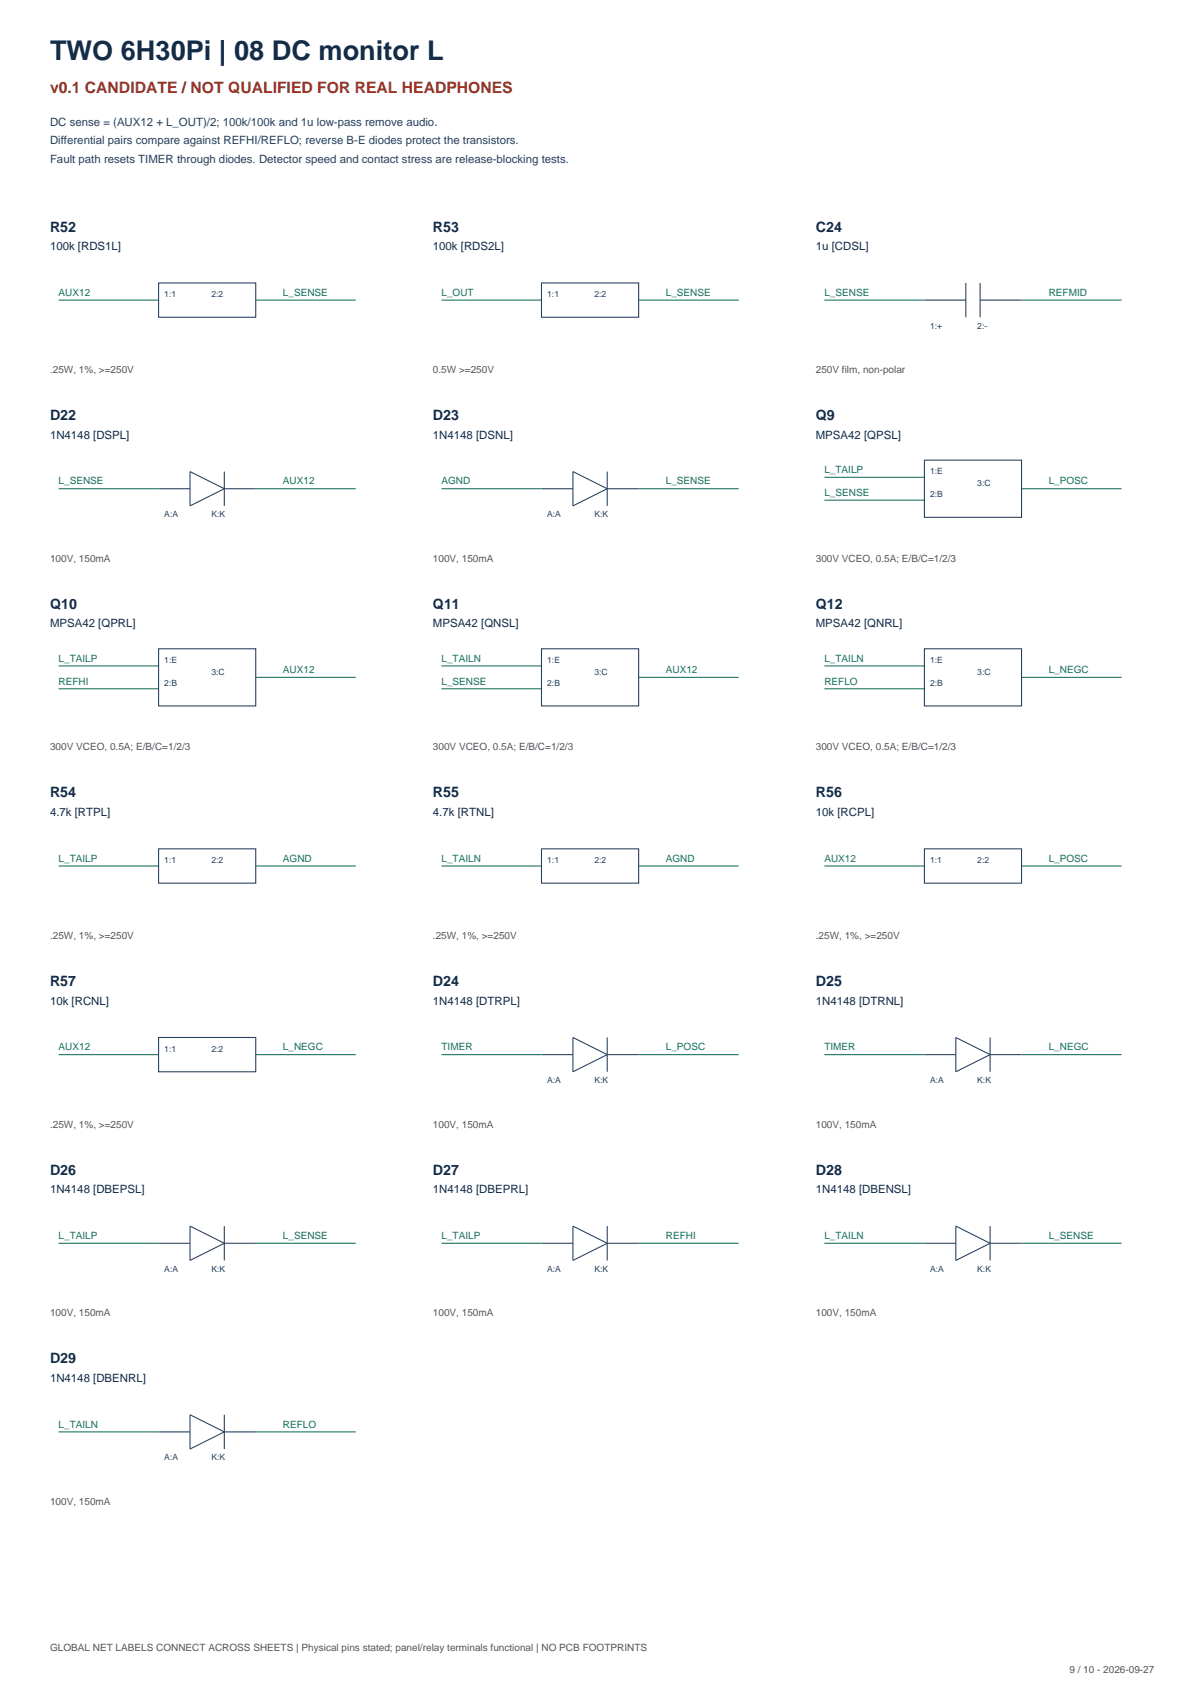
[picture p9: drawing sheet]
<svg xmlns="http://www.w3.org/2000/svg" width="297mm" height="420mm" viewBox="0 0 297 420" stroke-linecap="round" stroke-linejoin="round" font-family="sans-serif">
<defs><g id="words">
<text font-size="6.7" fill="#152c46" x="12.3" y="14.8">TWO 6H30Pi | 08 DC monitor L</text>
<text font-size="3.9" fill="#a03022" x="12.3" y="22.9">v0.1 CANDIDATE / NOT QUALIFIED FOR REAL HEADPHONES</text>
<g font-size="3.5" fill="#152c46">
<text x="12.3" y="57.1">R52</text>
<text x="106.9" y="57.1">R53</text>
<text x="201.4" y="57.1">C24</text>
<text x="12.3" y="103.7">D22</text>
<text x="106.9" y="103.7">D23</text>
<text x="201.4" y="103.7">Q9</text>
<text x="12.3" y="150.3">Q10</text>
<text x="106.9" y="150.3">Q11</text>
<text x="201.4" y="150.3">Q12</text>
<text x="12.3" y="196.8">R54</text>
<text x="106.9" y="196.8">R55</text>
<text x="201.4" y="196.8">R56</text>
<text x="12.3" y="243.4">R57</text>
<text x="106.9" y="243.4">D24</text>
<text x="201.4" y="243.4">D25</text>
<text x="12.3" y="290">D26</text>
<text x="106.9" y="290">D27</text>
<text x="201.4" y="290">D28</text>
<text x="12.3" y="336.5">D29</text>
</g>
<g font-size="2.8" fill="#243f60">
<text x="12.3" y="31">DC sense = (AUX12 + L_OUT)/2; 100k/100k and 1u low-pass remove audio.</text>
<text x="12.3" y="35.6">Differential pairs compare against REFHI/REFLO; reverse B-E diodes protect the transistors.</text>
<text x="12.3" y="40.2">Fault path resets TIMER through diodes. Detector speed and contact stress are release-blocking tests.</text>
</g>
<g font-size="2.8" fill="#152c46">
<text x="12.3" y="61.7">100k [RDS1L]</text>
<text x="106.9" y="61.7">100k [RDS2L]</text>
<text x="201.4" y="61.7">1u [CDSL]</text>
<text x="12.3" y="108.3">1N4148 [DSPL]</text>
<text x="106.9" y="108.3">1N4148 [DSNL]</text>
<text x="201.4" y="108.3">MPSA42 [QPSL]</text>
<text x="12.3" y="154.9">MPSA42 [QPRL]</text>
<text x="106.9" y="154.9">MPSA42 [QNSL]</text>
<text x="201.4" y="154.9">MPSA42 [QNRL]</text>
<text x="12.3" y="201.4">4.7k [RTPL]</text>
<text x="106.9" y="201.4">4.7k [RTNL]</text>
<text x="201.4" y="201.4">10k [RCPL]</text>
<text x="12.3" y="248">10k [RCNL]</text>
<text x="106.9" y="248">1N4148 [DTRPL]</text>
<text x="201.4" y="248">1N4148 [DTRNL]</text>
<text x="12.3" y="294.6">1N4148 [DBEPSL]</text>
<text x="106.9" y="294.6">1N4148 [DBEPRL]</text>
<text x="201.4" y="294.6">1N4148 [DBENSL]</text>
<text x="12.3" y="341.1">1N4148 [DBENRL]</text>
</g>
<g font-size="2.5" fill="#15705b">
<text x="14.5" y="73">AUX12</text>
<text x="69.8" y="73">L_SENSE</text>
<text x="109" y="73">L_OUT</text>
<text x="164.4" y="73">L_SENSE</text>
<text x="203.6" y="73">L_SENSE</text>
<text x="258.9" y="73">REFMID</text>
<text x="14.5" y="119.6">L_SENSE</text>
<text x="69.8" y="119.6">AUX12</text>
<text x="109" y="119.6">AGND</text>
<text x="164.4" y="119.6">L_SENSE</text>
<text x="203.6" y="116.8">L_TAILP</text>
<text x="258.9" y="119.6">L_POSC</text>
<text x="203.6" y="122.4">L_SENSE</text>
<text x="14.5" y="163.3">L_TAILP</text>
<text x="69.8" y="166.2">AUX12</text>
<text x="109" y="163.3">L_TAILN</text>
<text x="164.4" y="166.2">AUX12</text>
<text x="203.6" y="163.3">L_TAILN</text>
<text x="258.9" y="166.2">L_NEGC</text>
<text x="14.5" y="169">REFHI</text>
<text x="109" y="169">L_SENSE</text>
<text x="203.6" y="169">REFLO</text>
<text x="14.5" y="212.7">L_TAILP</text>
<text x="69.8" y="212.7">AGND</text>
<text x="109" y="212.7">L_TAILN</text>
<text x="164.4" y="212.7">AGND</text>
<text x="203.6" y="212.7">AUX12</text>
<text x="258.9" y="212.7">L_POSC</text>
<text x="14.5" y="259.3">AUX12</text>
<text x="69.8" y="259.3">L_NEGC</text>
<text x="109" y="259.3">TIMER</text>
<text x="164.4" y="259.3">L_POSC</text>
<text x="203.6" y="259.3">TIMER</text>
<text x="258.9" y="259.3">L_NEGC</text>
<text x="14.5" y="305.9">L_TAILP</text>
<text x="69.8" y="305.9">L_SENSE</text>
<text x="109" y="305.9">L_TAILP</text>
<text x="164.4" y="305.9">REFHI</text>
<text x="203.6" y="305.9">L_TAILN</text>
<text x="258.9" y="305.9">L_SENSE</text>
<text x="14.5" y="352.4">L_TAILN</text>
<text x="69.8" y="352.4">REFLO</text>
</g>
<g font-size="2.5" fill="#555">
<text x="12.3" y="92.1">.25W, 1%, &gt;=250V</text>
<text x="106.9" y="92.1">0.5W &gt;=250V</text>
<text x="201.4" y="92.1">250V film, non-polar</text>
<text x="12.3" y="138.6">100V, 150mA</text>
<text x="106.9" y="138.6">100V, 150mA</text>
<text x="201.4" y="138.6">300V VCEO, 0.5A; E/B/C=1/2/3</text>
<text x="12.3" y="185.2">300V VCEO, 0.5A; E/B/C=1/2/3</text>
<text x="106.9" y="185.2">300V VCEO, 0.5A; E/B/C=1/2/3</text>
<text x="201.4" y="185.2">300V VCEO, 0.5A; E/B/C=1/2/3</text>
<text x="12.3" y="231.8">.25W, 1%, &gt;=250V</text>
<text x="106.9" y="231.8">.25W, 1%, &gt;=250V</text>
<text x="201.4" y="231.8">.25W, 1%, &gt;=250V</text>
<text x="12.3" y="278.3">.25W, 1%, &gt;=250V</text>
<text x="106.9" y="278.3">100V, 150mA</text>
<text x="201.4" y="278.3">100V, 150mA</text>
<text x="12.3" y="324.9">100V, 150mA</text>
<text x="106.9" y="324.9">100V, 150mA</text>
<text x="201.4" y="324.9">100V, 150mA</text>
<text x="12.3" y="371.5">100V, 150mA</text>
<text x="12.3" y="407.5">GLOBAL NET LABELS CONNECT ACROSS SHEETS | Physical pins stated; panel/relay terminals functional | NO PCB FOOTPRINTS</text>
<text x="264" y="413.1">9 / 10 - 2026-09-27</text>
</g>
<g font-size="2.1" fill="#243f60">
<text x="40.6" y="73.4">1:1</text>
<text x="52.2" y="73.4">2:2</text>
<text x="135.1" y="73.4">1:1</text>
<text x="146.8" y="73.4">2:2</text>
<text x="229.7" y="81.1">1:+</text>
<text x="241.3" y="81.1">2:-</text>
<text x="229.7" y="117.1">1:E</text>
<text x="241.3" y="119.9">3:C</text>
<text x="229.7" y="122.8">2:B</text>
<text x="40.6" y="127.7">A:A</text>
<text x="52.2" y="127.7">K:K</text>
<text x="135.1" y="127.7">A:A</text>
<text x="146.8" y="127.7">K:K</text>
<text x="40.6" y="163.7">1:E</text>
<text x="52.2" y="166.5">3:C</text>
<text x="135.1" y="163.7">1:E</text>
<text x="146.8" y="166.5">3:C</text>
<text x="229.7" y="163.7">1:E</text>
<text x="241.3" y="166.5">3:C</text>
<text x="40.6" y="169.3">2:B</text>
<text x="135.1" y="169.3">2:B</text>
<text x="229.7" y="169.3">2:B</text>
<text x="40.6" y="213.1">1:1</text>
<text x="52.2" y="213.1">2:2</text>
<text x="135.1" y="213.1">1:1</text>
<text x="146.8" y="213.1">2:2</text>
<text x="229.7" y="213.1">1:1</text>
<text x="241.3" y="213.1">2:2</text>
<text x="40.6" y="259.6">1:1</text>
<text x="52.2" y="259.6">2:2</text>
<text x="135.1" y="267.4">A:A</text>
<text x="146.8" y="267.4">K:K</text>
<text x="229.7" y="267.4">A:A</text>
<text x="241.3" y="267.4">K:K</text>
<text x="40.6" y="314">A:A</text>
<text x="52.2" y="314">K:K</text>
<text x="135.1" y="314">A:A</text>
<text x="146.8" y="314">K:K</text>
<text x="229.7" y="314">A:A</text>
<text x="241.3" y="314">K:K</text>
<text x="40.6" y="360.5">A:A</text>
<text x="52.2" y="360.5">K:K</text>
</g>
</g></defs>
<g fill="none" stroke="#243f60" stroke-width=".26">
<path d="M39.2 69.9h23.9v8.4h-23.9zM133.7 69.9h24v8.4h-24zM228.2 74.1h10.3M238.5 69.9v8.4M242 74.1h10.2M242 69.9v8.4M46.9 116.4l8.5 4.2-8.5 4.3zM55.4 116.4v8.5M141.5 116.4l8.4 4.2-8.4 4.3zM149.9 116.4v8.5M228.2 113.6h24v14.1h-24zM39.2 120.6h7.7"/>
<path d="M55.4 120.6h7.7M133.7 120.6h7.8M149.9 120.6h7.8M39.2 160.2h23.9v14.1h-23.9zM133.7 160.2h24v14.1h-24zM228.2 160.2h24v14.1h-24zM39.2 209.5h23.9v8.5h-23.9zM133.7 209.5h24v8.5h-24zM228.2 209.5h24v8.5h-24zM39.2 256.1h23.9v8.5h-23.9zM141.5 256.1l8.4 4.3-8.4 4.2zM149.9 256.1v8.5"/>
<path d="M236 256.1l8.5 4.3-8.5 4.2zM244.5 256.1v8.5M133.7 260.4h7.8M149.9 260.4h7.8M228.2 260.4h7.8M244.5 260.4h7.7M39.2 306.9h7.7M46.9 302.7l8.5 4.2-8.5 4.2zM55.4 302.7v8.4M55.4 306.9h7.7M133.7 306.9h7.8M141.5 302.7l8.4 4.2-8.4 4.2z"/>
<path d="M149.9 302.7v8.4M149.9 306.9h7.8M228.2 306.9h7.8M236 302.7l8.5 4.2-8.5 4.2zM244.5 302.7v8.4M244.5 306.9h7.7M39.2 353.5h7.7M46.9 349.2l8.5 4.3-8.5 4.2zM55.4 349.2v8.5M55.4 353.5h7.7"/>
</g>
<g fill="none" stroke="#15705b" stroke-width=".26">
<path d="M14.5 74.1h24.7M63.1 74.1h24.7M109 74.1h24.7M157.7 74.1h24.7M203.6 74.1h24.6M252.2 74.1h24.7M203.6 117.8h24.6M14.5 120.6h24.7M63.1 120.6h24.7M109 120.6h24.7M157.7 120.6h24.7M203.6 123.5h24.6"/>
<path d="M252.2 120.6h24.7M14.5 164.4h24.7M14.5 170h24.7M63.1 167.2h24.7M109 164.4h24.7M109 170h24.7M157.7 167.2h24.7M203.6 164.4h24.6M203.6 170h24.6M252.2 167.2h24.7M14.5 213.8h24.7M63.1 213.8h24.7"/>
<path d="M109 213.8h24.7M157.7 213.8h24.7M203.6 213.8h24.6M252.2 213.8h24.7M14.5 260.4h24.7M63.1 260.4h24.7M109 260.4h24.7M157.7 260.4h24.7M203.6 260.4h24.6M252.2 260.4h24.7M14.5 306.9h24.7M63.1 306.9h24.7"/>
<path d="M109 306.9h24.7M157.7 306.9h24.7M203.6 306.9h24.6M252.2 306.9h24.7M14.5 353.5h24.7M63.1 353.5h24.7"/>
</g>
<use href="#words"/>
</svg>
